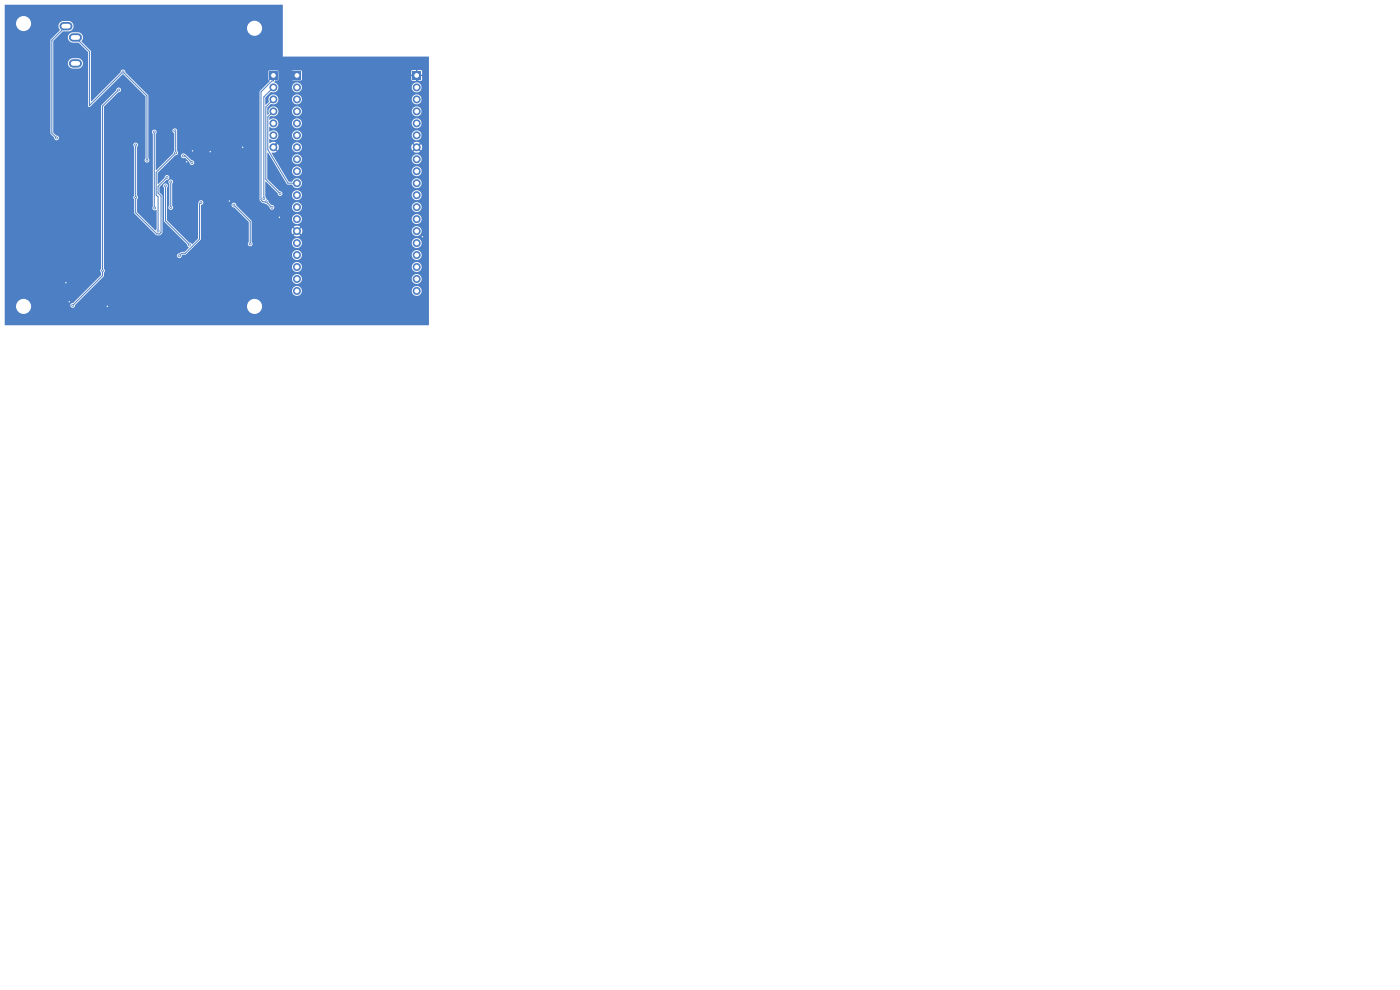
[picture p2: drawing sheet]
<svg xmlns="http://www.w3.org/2000/svg" width="297mm" height="210mm" viewBox="0 0 297 210" stroke-linecap="round" stroke-linejoin="round" font-family="sans-serif">
<g fill="#4d7fc4">
<path d="M57.1 15.2h1.7v1.7h-1.7z"/>
<path d="M62.1 15.2h1.7v1.7h-1.7z"/>
<path d="M87.5 15.2h1.8v1.7h-1.8z"/>
<circle cx="54" cy="65" r="3.2"/>
<circle cx="58" cy="18.5" r=".85"/>
<circle cx="58" cy="21.1" r=".85"/>
<circle cx="58" cy="23.6" r=".85"/>
<circle cx="58" cy="26.2" r=".85"/>
<circle cx="58" cy="28.7" r=".85"/>
<circle cx="58" cy="31.2" r=".85"/>
<circle cx="54" cy="6" r="3.2"/>
<circle cx="5" cy="65" r="3.2"/>
<circle cx="63" cy="18.5" r=".85"/>
<circle cx="63" cy="21.1" r=".85"/>
<circle cx="63" cy="23.6" r=".85"/>
<circle cx="63" cy="26.2" r=".85"/>
<circle cx="63" cy="28.7" r=".85"/>
<circle cx="63" cy="31.2" r=".85"/>
<circle cx="63" cy="33.8" r=".85"/>
<circle cx="63" cy="36.3" r=".85"/>
<circle cx="63" cy="38.9" r=".85"/>
<circle cx="63" cy="41.4" r=".85"/>
<circle cx="63" cy="43.9" r=".85"/>
<circle cx="63" cy="46.5" r=".85"/>
<circle cx="63" cy="49" r=".85"/>
<circle cx="63" cy="51.6" r=".85"/>
<circle cx="63" cy="54.1" r=".85"/>
<circle cx="63" cy="56.6" r=".85"/>
<circle cx="63" cy="59.2" r=".85"/>
<circle cx="63" cy="61.7" r=".85"/>
<circle cx="88.4" cy="18.5" r=".85"/>
<circle cx="88.4" cy="21.1" r=".85"/>
<circle cx="88.4" cy="23.6" r=".85"/>
<circle cx="88.4" cy="26.2" r=".85"/>
<circle cx="88.4" cy="28.7" r=".85"/>
<circle cx="88.4" cy="31.2" r=".85"/>
<circle cx="88.4" cy="33.8" r=".85"/>
<circle cx="88.4" cy="36.3" r=".85"/>
<circle cx="88.4" cy="38.9" r=".85"/>
<circle cx="88.4" cy="41.4" r=".85"/>
<circle cx="88.4" cy="43.9" r=".85"/>
<circle cx="88.4" cy="46.5" r=".85"/>
<circle cx="88.4" cy="49" r=".85"/>
<circle cx="88.4" cy="51.6" r=".85"/>
<circle cx="88.4" cy="54.1" r=".85"/>
<circle cx="88.4" cy="56.6" r=".85"/>
<circle cx="88.4" cy="59.2" r=".85"/>
<circle cx="88.4" cy="61.7" r=".85"/>
<circle cx="5" cy="5" r="3.2"/>
</g>
<path d="M13.5 5.6h1M15.5 13.5h1M15.5 8h1" fill="none" stroke="#4d7fc4" stroke-width="1.8"/>
<g fill="#4d7fc4">
<circle cx="89.6" cy="50.2" r=".3"/>
<circle cx="48.7" cy="42.6" r=".3"/>
<circle cx="14" cy="60" r=".3"/>
<circle cx="40.9" cy="32" r=".3"/>
<circle cx="14.7" cy="64" r=".3"/>
<circle cx="59.3" cy="46.1" r=".3"/>
<circle cx="22.8" cy="65" r=".3"/>
<circle cx="44.6" cy="32.2" r=".3"/>
<circle cx="51.5" cy="31.2" r=".3"/>
<circle cx="39.6" cy="34.3" r=".3"/>
<circle cx="40.7" cy="34.5" r=".3"/>
<circle cx="15.4" cy="64.8" r=".3"/>
<circle cx="25.2" cy="19.1" r=".3"/>
<circle cx="21.8" cy="57.4" r=".3"/>
<circle cx="38.9" cy="33.1" r=".3"/>
<circle cx="57.7" cy="44" r=".3"/>
<circle cx="56.5" cy="42.8" r=".3"/>
<circle cx="56" cy="42.1" r=".3"/>
<circle cx="59.4" cy="41.1" r=".3"/>
<circle cx="32.7" cy="28" r=".3"/>
<circle cx="32.8" cy="44.1" r=".3"/>
<circle cx="36.2" cy="44" r=".3"/>
<circle cx="36.2" cy="38.6" r=".3"/>
<circle cx="35.4" cy="37.6" r=".3"/>
<circle cx="28.8" cy="30.7" r=".3"/>
<circle cx="28.8" cy="41.9" r=".3"/>
<circle cx="31.2" cy="34" r=".3"/>
<circle cx="26.1" cy="15.3" r=".3"/>
<circle cx="37.3" cy="32.4" r=".3"/>
<circle cx="33.5" cy="49" r=".3"/>
<circle cx="37.1" cy="27.7" r=".3"/>
<circle cx="35.1" cy="39.4" r=".3"/>
<circle cx="40.2" cy="52" r=".3"/>
<circle cx="38" cy="54.2" r=".3"/>
<circle cx="42.6" cy="43" r=".3"/>
<circle cx="49.6" cy="43.5" r=".3"/>
<circle cx="53.1" cy="51.7" r=".3"/>
<circle cx="12" cy="29.3" r=".3"/>
</g>
<g fill="none" stroke="#4d7fc4" stroke-width=".21">
<path d="M14 5.6l-3 3v19.7l1 1M16 8l3 3v11.3M25.2 19.1l-3.4 3.4v36l-6.4 6.3M58 16v1.2h-.3l-2.3 2.3v22.9l.4 .4h.7l1.2 1.2M58 18.5l-2 2.1v21.5M88.4 16v1.2h.3l.9 .8v12.1l-1.2 1.1 1.2 1.3v17.7M18.9 22.4l7.2-7.1 5.1 5.1v13.6M28.8 30.7v14.4l4.5 4.5h.5l.4-.3v-7.7l-.7-.6v-1.5l1.9-1.9M32.7 28l.1 16.1M35.1 39.4v7.4l5.1 5.2M36.2 38.6v5.4M37.1 27.7l.2 .2v4.5l-4.2 4.2v4.8l.4 .4v7.2"/>
<path d="M38.9 33.1h.4l1.4 1.4M51.5 31.2v8.6l-2.8 2.8v2.4l-20.1 20h-5.8M58 21.1l-1.6 1.6v15.4l3 3M58 23.6l-1.2 1.2v6.9l4.3 7.2h1.9M60.5 27.2l-2.5 4M5 51l9 9M42.6 43l-.3 .3v7.4l-3 3h-.7l-.6 .5M49.6 43.5l3.5 3.5v4.7"/>
</g>
<path d="M1 1h58.9l.1 11 31 .1-.1 56.9-89.9-.1v-4.2h13.9v.1a.52 .52 0 0 0 .6 .5 .52 .52 0 0 0 .5-.6l3-3.1h42.9v.2a1.06 1.06 0 0 0 1.2 1 1.06 1.06 0 0 0 1-1.2h23.2v.2a1.06 1.06 0 0 0 1.7 .8 1.06 1.06 0 0 0 0-1.8 1.06 1.06 0 0 0-1.7 .8h-23.2l-.1-.2a1.06 1.06 0 0 0-1.1-.7 1.06 1.06 0 0 0-1 .9h-42.9l2.6-2.5h40.3v.2a1.06 1.06 0 0 0 1.2 .9 1.06 1.06 0 0 0 1-1.1h23.2v.2a1.06 1.06 0 0 0 1.7 .8 1.06 1.06 0 0 0 0-1.8 1.06 1.06 0 0 0-1.7 .8h-23.2l-.1-.2a1.06 1.06 0 0 0-1.1-.8 1.06 1.06 0 0 0-1 1h-40.3l.4-.5 .1-.8a.55 .55 0 0 0 0-.8v-.5h39.8a1.06 1.06 0 0 0 1.1 1.2 1.06 1.06 0 0 0 1.1-1.2h23.2v.2a1.06 1.06 0 0 0 1.7 .8 1.06 1.06 0 0 0 0-1.8 1.06 1.06 0 0 0-1.7 .8h-23.2l-.1-.2a1.06 1.06 0 0 0-1.1-.7 1.06 1.06 0 0 0-1 .9h-39.8v-25.8h6.2l.2 .5v10.2l-.2 .4 .2 .5v2.9l4.7 4.7h.8l.5-.6v-7.8l-.7-.7v-1.1l.3-.3h.5l.2 .5v7.1l4.9 4.9 .4 .6-.9 .9h-.8l-.3 .3a.52 .52 0 0 0-.5 .6 .52 .52 0 0 0 .5 .5 .52 .52 0 0 0 .5-.7l.9-.1h22.4v.2a1.06 1.06 0 0 0 1.2 1 1.06 1.06 0 0 0 1-1.2h23.2v.2a1.06 1.06 0 0 0 1.7 .8 1.06 1.06 0 0 0 0-1.8 1.06 1.06 0 0 0-1.7 .8h-23.2l-.1-.2a1.06 1.06 0 0 0-1.1-.8 1.06 1.06 0 0 0-1 1h-22.4l3.1-3.2v-7.3l6.5-.1a.55 .55 0 0 0 .6 .6l3.1 3.1v4.2a.51 .51 0 0 0-.2 .7 .51 .51 0 0 0 .7 .2 .51 .51 0 0 0 .2-.7h8.4v.2a1.06 1.06 0 0 0 1.2 .9 1.06 1.06 0 0 0 1-1.1h23.2v.2a1.06 1.06 0 0 0 1.7 .8 1.06 1.06 0 0 0 0-1.8 1.06 1.06 0 0 0-1.7 .8h-23.2l-.1-.2a1.06 1.06 0 0 0-1.1-.8 1.06 1.06 0 0 0-1 1h-8.4l-.1-2.6h8.5l.2 .8 .5-.4 .2 .2-.5 .4a1.14 1.14 0 0 0 1.4 0l-.5-.4 .2-.2 .5 .4 .2-.8h23.2v.2a1.06 1.06 0 0 0 1.7 .8 1.06 1.06 0 0 0 0-1.8 1.06 1.06 0 0 0-1.7 .8h-23.2l-.2-.6-.5 .5-.2-.2 .5-.5a1.14 1.14 0 0 0-1.4 0l.5 .5-.2 .2-.5-.5-.2 .6h-8.5v-2l-.5-.5h9a1.06 1.06 0 0 0 1.1 1.1 1.06 1.06 0 0 0 1.1-1.1h23.2v.2a1.06 1.06 0 0 0 1.7 .8 1.06 1.06 0 0 0 0-1.8 1.06 1.06 0 0 0-1.7 .8h-23.2l-.1-.2a1.06 1.06 0 0 0-1.1-.8 1.06 1.06 0 0 0-1 1h-9l-2.8-2.8a.52 .52 0 0 0-.4-.6 .52 .52 0 0 0-.6 .4h-6.3h.1a.52 .52 0 0 0-.1-.9 .52 .52 0 0 0-.7 .6l-.1 7.5-1.2 1.2-.7-.4-4.7-4.7v-6.9a.5 .5 0 0 0-.1-.8 .5 .5 0 0 0-.7 .4h-.5l.9-.9h.7l.2 .5v4.6a.52 .52 0 0 0 0 .8 .52 .52 0 0 0 .8-.1 .52 .52 0 0 0-.2-.7v-4.6a.5 .5 0 0 0 0-.9 .5 .5 0 0 0-.8 .4h-.7l.3-.3a.52 .52 0 0 0 .6-.5 .52 .52 0 0 0-.5-.6 .52 .52 0 0 0-.5 .6l-1.3 1.3h-.2l.1-2.3 3.6-3.7h1.3a.57 .57 0 0 0 .9 .5l.9 .9a.51 .51 0 0 0 .5 .6 .51 .51 0 0 0 .5-.6 .51 .51 0 0 0-.6-.4l-1.2-1.2a.6 .6 0 0 0-.5-.2 .6 .6 0 0 0-.5 .4h-1.3l.1-.1a.53 .53 0 0 0 .5-.3 .53 .53 0 0 0-.1-.6v-4.1a.52 .52 0 0 0-.5-.6 .52 .52 0 0 0-.6 .4 .52 .52 0 0 0 .5 .6v3.7l-.2 .5-3.7 3.6-.1-.1 .1-7.6a.51 .51 0 0 0-.1-.8 .51 .51 0 0 0-.7 .1 .51 .51 0 0 0 .1 .7v15.4a.55 .55 0 0 0 .1 .7 .55 .55 0 0 0 .7 .1v4l-.2 .3-3.9-3.9v-2.7a.55 .55 0 0 0 0-.9v-10.3a.5 .5 0 0 0-.1-.8 .5 .5 0 0 0-.7 .4h-6.2v-8l3-3.1a.51 .51 0 0 0 .6-.6 .51 .51 0 0 0-.6-.4 .51 .51 0 0 0-.5 .6l-3.2 3.3v34.5l-.2 .4 .2 1-6.5 6.3h-13.9v-36.5h9.7l.8 1a.51 .51 0 0 0 .5 .5 .51 .51 0 0 0 .5-.5 .51 .51 0 0 0-.6-.5l-.6-.6v-14.7h3.1v.1a1.1 1.1 0 0 0 1 1.1l1.4-.1a1.1 1.1 0 0 0 .8-1.1 1.1 1.1 0 0 0-1-1.1l-1.4 .1a1.1 1.1 0 0 0-.8 1h-3.1v-4.7l.8-.8h2.3a1.1 1.1 0 0 0 1 1.2h1.3l2 2v11.1a.32 .32 0 0 0 .1 .5 .32 .32 0 0 0 .4-.2l6.8-6.7h.2l4.7 4.7v13a.52 .52 0 0 0-.1 .8 .52 .52 0 0 0 .8 0 .52 .52 0 0 0-.1-.8v-13.2l-.8-.8h24.4v22.9l.5 .6 1 .3 .6 .7a.5 .5 0 0 0 .6 .5 .5 .5 0 0 0 .4-.7h3.7v.2a1.06 1.06 0 0 0 1.2 1 1.06 1.06 0 0 0 1-1.2h23.2v.2a1.06 1.06 0 0 0 1.7 .8 1.06 1.06 0 0 0 0-1.8 1.06 1.06 0 0 0-1.7 .8h-23.2l-.1-.2a1.06 1.06 0 0 0-1.1-.7 1.06 1.06 0 0 0-1 .9h-3.7l-.2-.2-.5-.1-.5-.6-.1-.4-.4-.2-.2-.6v-3.2h.1l2.5 2.5a.5 .5 0 0 0 .4 .6 .5 .5 0 0 0 .6-.3h2v.2a1.06 1.06 0 0 0 1.2 1 1.06 1.06 0 0 0 1-1.2h23.2v.2a1.06 1.06 0 0 0 1.7 .8 1.06 1.06 0 0 0 0-1.8 1.06 1.06 0 0 0-1.7 .8h-23.2l-.1-.2a1.06 1.06 0 0 0-1.1-.8 1.06 1.06 0 0 0-1 1h-2a.55 .55 0 0 0-.6-.7l-2.6-2.7 .1-5.5 4 6.6 1.2 .2a1.06 1.06 0 0 0 1.2 .7 1.06 1.06 0 0 0 .9-1.1h23.2v.2a1.06 1.06 0 0 0 1.7 .8 1.06 1.06 0 0 0 0-1.8 1.06 1.06 0 0 0-1.7 .8h-23.2l-.1-.2a1.1 1.1 0 0 0-1-.8 1.1 1.1 0 0 0-1.1 .8l-.7-.1-1.4-2.3h2.1a1.06 1.06 0 0 0 1.1 1.2 1.06 1.06 0 0 0 1.1-1.2h23.2v.2a1.06 1.06 0 0 0 1.7 .8 1.06 1.06 0 0 0 0-1.8 1.06 1.06 0 0 0-1.7 .8h-23.2l-.1-.2a1.06 1.06 0 0 0-1.1-.7 1.06 1.06 0 0 0-1 .9h-2.1l-1.5-2.5h3.6a1.06 1.06 0 0 0 1.1 1.1 1.06 1.06 0 0 0 1.1-1.1h23.2v.2a1.06 1.06 0 0 0 1.7 .8 1.06 1.06 0 0 0 0-1.8 1.06 1.06 0 0 0-1.7 .8h-23.2l-.1-.2a1.06 1.06 0 0 0-1.1-.8 1.06 1.06 0 0 0-1 1h-3.6l-.7-1.2 1.1-.3-.5-.5 .2-.2 .5 .4 .2-.8h2.8a1.05 1.05 0 0 0 1.1 1.2 1.05 1.05 0 0 0 1.1-1.2h23.2l.2 .8 .5-.4 .2 .2-.5 .5h.1a1.14 1.14 0 0 0 1.3 0l-.5-.5 .2-.2 .5 .4 .1-.1a1.14 1.14 0 0 0-.1-1.3l-.5 .5-.2-.2 .5-.5h-.1a1.14 1.14 0 0 0-1.3 0l.5 .5-.2 .2-.5-.5-.2 .6h-23.2a1.05 1.05 0 0 0-1.1-.9 1.05 1.05 0 0 0-1.1 .9h-2.8l-.2-.6-.5 .5-.2-.2 .5-.5a1.33 1.33 0 0 0-1.5 0l-.1-.8a1.15 1.15 0 0 0 1.3 .2 1.15 1.15 0 0 0 .7-1.1h2.8v.2a1.06 1.06 0 0 0 1.2 1 1.06 1.06 0 0 0 1-1.2h23.2v.2a1.06 1.06 0 0 0 1.7 .8 1.06 1.06 0 0 0 0-1.8 1.06 1.06 0 0 0-1.7 .8h-23.2l-.1-.2a1.06 1.06 0 0 0-1.1-.8 1.06 1.06 0 0 0-1 1h-2.8l-.1-.2a1.13 1.13 0 0 0-1.8-.5l-.1-1a1.15 1.15 0 0 0 1.3 .2 1.15 1.15 0 0 0 .7-1h2.8v.2a1.06 1.06 0 0 0 1.2 .9 1.06 1.06 0 0 0 1-1.1h23.2v.2a1.06 1.06 0 0 0 1.7 .8 1.06 1.06 0 0 0 0-1.8 1.06 1.06 0 0 0-1.7 .8h-23.2l-.1-.2a1.06 1.06 0 0 0-1.1-.8 1.06 1.06 0 0 0-1 1h-2.8l-.1-.2a1.13 1.13 0 0 0-1.8-.5l-.1-.5 .5-.3a1.05 1.05 0 0 0 1.5-1.1h2.8v.2a1.06 1.06 0 0 0 1.2 1 1.06 1.06 0 0 0 1-1.2h23.2v.2a1.06 1.06 0 0 0 1.7 .8 1.06 1.06 0 0 0 0-1.8 1.06 1.06 0 0 0-1.7 .8h-23.2l-.1-.2a1.06 1.06 0 0 0-1.1-.7 1.06 1.06 0 0 0-1 .9h-2.8l-.1-.2a1.08 1.08 0 0 0-1.4-.6 1.08 1.08 0 0 0-.6 1.5l-.3 .1v-1.5l.8-.8a1.07 1.07 0 0 0 1.6-1h2.8v.2a1.06 1.06 0 0 0 1.2 .9 1.06 1.06 0 0 0 1-1.1h23.2v.2a1.06 1.06 0 0 0 1.7 .8 1.06 1.06 0 0 0 0-1.8 1.06 1.06 0 0 0-1.7 .8h-23.2l-.1-.2a1.06 1.06 0 0 0-1.1-.8 1.06 1.06 0 0 0-1 1h-2.8l-.1-.2a1.08 1.08 0 0 0-1.4-.7 1.08 1.08 0 0 0-.6 1.5l-.6 .6h-.1v-1.5l1.2-1.2a1.07 1.07 0 0 0 1.6-1.1h2.8v.2a1.06 1.06 0 0 0 1.2 1 1.06 1.06 0 0 0 1-1.2h23.2v.2a1.06 1.06 0 0 0 1.7 .8 1.06 1.06 0 0 0 0-1.8 1.06 1.06 0 0 0-1.7 .8h-23.2l-.1-.2a1.06 1.06 0 0 0-1.1-.7 1.06 1.06 0 0 0-1 .9h-2.8l-.3-.5-.6-.4 .2-.4 .6-.2 .1-1.8h2.8l.1 1.9 1.9 .1 .2-.2-.1-1.8h23.3v.8h.6v.3h-.6v.8l1 .2v-.7h.2v.7h.8l.2-.3v-.7h-.6v-.3h.6v-.8l-.2-.2h-.8v.6h-.2v-.6h-.8l-.2 .2h-23.3l-.1-.2h-1.8l-.2 .2h-2.8l-.2-.2h-1.8l-.2 .2v1.8l.3 .3-2.1 2.3h-24.4l-4.1-4.2a.52 .52 0 0 0-.6-.5 .52 .52 0 0 0-.4 .6l-6.2 6.1-.1-10.6-2-2.1a1.14 1.14 0 0 0 .2-1.2 1.14 1.14 0 0 0-.9-.8l-1.4 .1a1.1 1.1 0 0 0-.8 1h-2.3l1.3-1.3 1.2 .1a1.1 1.1 0 0 0 1-1.1 1.1 1.1 0 0 0-1-1.2l-1.4 .1a1.21 1.21 0 0 0-.5 1.9l-2 2.1v19.7h-9.7z" fill="#4d7fc4"/>
<g fill="#fff">
<circle cx="89.6" cy="50.2" r=".15"/>
<circle cx="48.7" cy="42.6" r=".15"/>
<circle cx="14" cy="60" r=".15"/>
<circle cx="40.8" cy="32" r=".15"/>
<circle cx="14.7" cy="64" r=".15"/>
<circle cx="59.3" cy="46.1" r=".15"/>
<circle cx="22.8" cy="65" r=".15"/>
<circle cx="44.6" cy="32.2" r=".15"/>
<circle cx="51.5" cy="31.2" r=".15"/>
<circle cx="39.6" cy="34.3" r=".15"/>
<circle cx="40.7" cy="34.5" r=".15"/>
<circle cx="15.4" cy="64.8" r=".15"/>
<circle cx="25.2" cy="19.1" r=".15"/>
<circle cx="21.8" cy="57.4" r=".15"/>
<circle cx="38.9" cy="33.1" r=".15"/>
<circle cx="57.7" cy="44" r=".15"/>
<circle cx="56.5" cy="42.8" r=".15"/>
<circle cx="56" cy="42.1" r=".15"/>
<circle cx="59.4" cy="41.1" r=".15"/>
<circle cx="32.7" cy="28" r=".15"/>
<circle cx="32.8" cy="44.1" r=".15"/>
<circle cx="36.2" cy="44" r=".15"/>
<circle cx="36.2" cy="38.6" r=".15"/>
<circle cx="35.4" cy="37.6" r=".15"/>
<circle cx="28.8" cy="30.7" r=".15"/>
<circle cx="28.8" cy="41.9" r=".15"/>
<circle cx="31.2" cy="34" r=".15"/>
<circle cx="26.1" cy="15.3" r=".15"/>
<circle cx="37.3" cy="32.4" r=".15"/>
<circle cx="33.5" cy="49" r=".15"/>
<circle cx="37.1" cy="27.7" r=".15"/>
<circle cx="35.1" cy="39.4" r=".15"/>
<circle cx="40.2" cy="52" r=".15"/>
<circle cx="38" cy="54.2" r=".15"/>
<circle cx="42.6" cy="43" r=".15"/>
<circle cx="49.6" cy="43.5" r=".15"/>
<circle cx="53.1" cy="51.7" r=".15"/>
<circle cx="12" cy="29.3" r=".15"/>
<circle cx="54" cy="65" r="1.6"/>
<circle cx="58" cy="16" r=".5"/>
<circle cx="58" cy="18.5" r=".5"/>
<circle cx="58" cy="21.1" r=".5"/>
<circle cx="58" cy="23.6" r=".5"/>
<circle cx="58" cy="26.2" r=".5"/>
<circle cx="58" cy="28.7" r=".5"/>
<circle cx="58" cy="31.2" r=".5"/>
<circle cx="54" cy="6" r="1.6"/>
<circle cx="5" cy="65" r="1.6"/>
<circle cx="63" cy="16" r=".5"/>
<circle cx="63" cy="18.5" r=".5"/>
<circle cx="63" cy="21.1" r=".5"/>
<circle cx="63" cy="23.6" r=".5"/>
<circle cx="63" cy="26.2" r=".5"/>
<circle cx="63" cy="28.7" r=".5"/>
<circle cx="63" cy="31.2" r=".5"/>
<circle cx="63" cy="33.8" r=".5"/>
<circle cx="63" cy="36.3" r=".5"/>
<circle cx="63" cy="38.9" r=".5"/>
<circle cx="63" cy="41.4" r=".5"/>
<circle cx="63" cy="43.9" r=".5"/>
<circle cx="63" cy="46.5" r=".5"/>
<circle cx="63" cy="49" r=".5"/>
<circle cx="63" cy="51.6" r=".5"/>
<circle cx="63" cy="54.1" r=".5"/>
<circle cx="63" cy="56.6" r=".5"/>
<circle cx="63" cy="59.2" r=".5"/>
<circle cx="63" cy="61.7" r=".5"/>
<circle cx="88.4" cy="16" r=".5"/>
<circle cx="88.4" cy="18.5" r=".5"/>
<circle cx="88.4" cy="21.1" r=".5"/>
<circle cx="88.4" cy="23.6" r=".5"/>
<circle cx="88.4" cy="26.2" r=".5"/>
<circle cx="88.4" cy="28.7" r=".5"/>
<circle cx="88.4" cy="31.2" r=".5"/>
<circle cx="88.4" cy="33.8" r=".5"/>
<circle cx="88.4" cy="36.3" r=".5"/>
<circle cx="88.4" cy="38.9" r=".5"/>
<circle cx="88.4" cy="41.4" r=".5"/>
<circle cx="88.4" cy="43.9" r=".5"/>
<circle cx="88.4" cy="46.5" r=".5"/>
<circle cx="88.4" cy="49" r=".5"/>
<circle cx="88.4" cy="51.6" r=".5"/>
<circle cx="88.4" cy="54.1" r=".5"/>
<circle cx="88.4" cy="56.6" r=".5"/>
<circle cx="88.4" cy="59.2" r=".5"/>
<circle cx="88.4" cy="61.7" r=".5"/>
<circle cx="5" cy="5" r="1.6"/>
</g>
<path d="M13.5 5.6h1M15.5 13.5h1M15.5 8h1" fill="none" stroke="#fff" stroke-width="1"/>
</svg>
